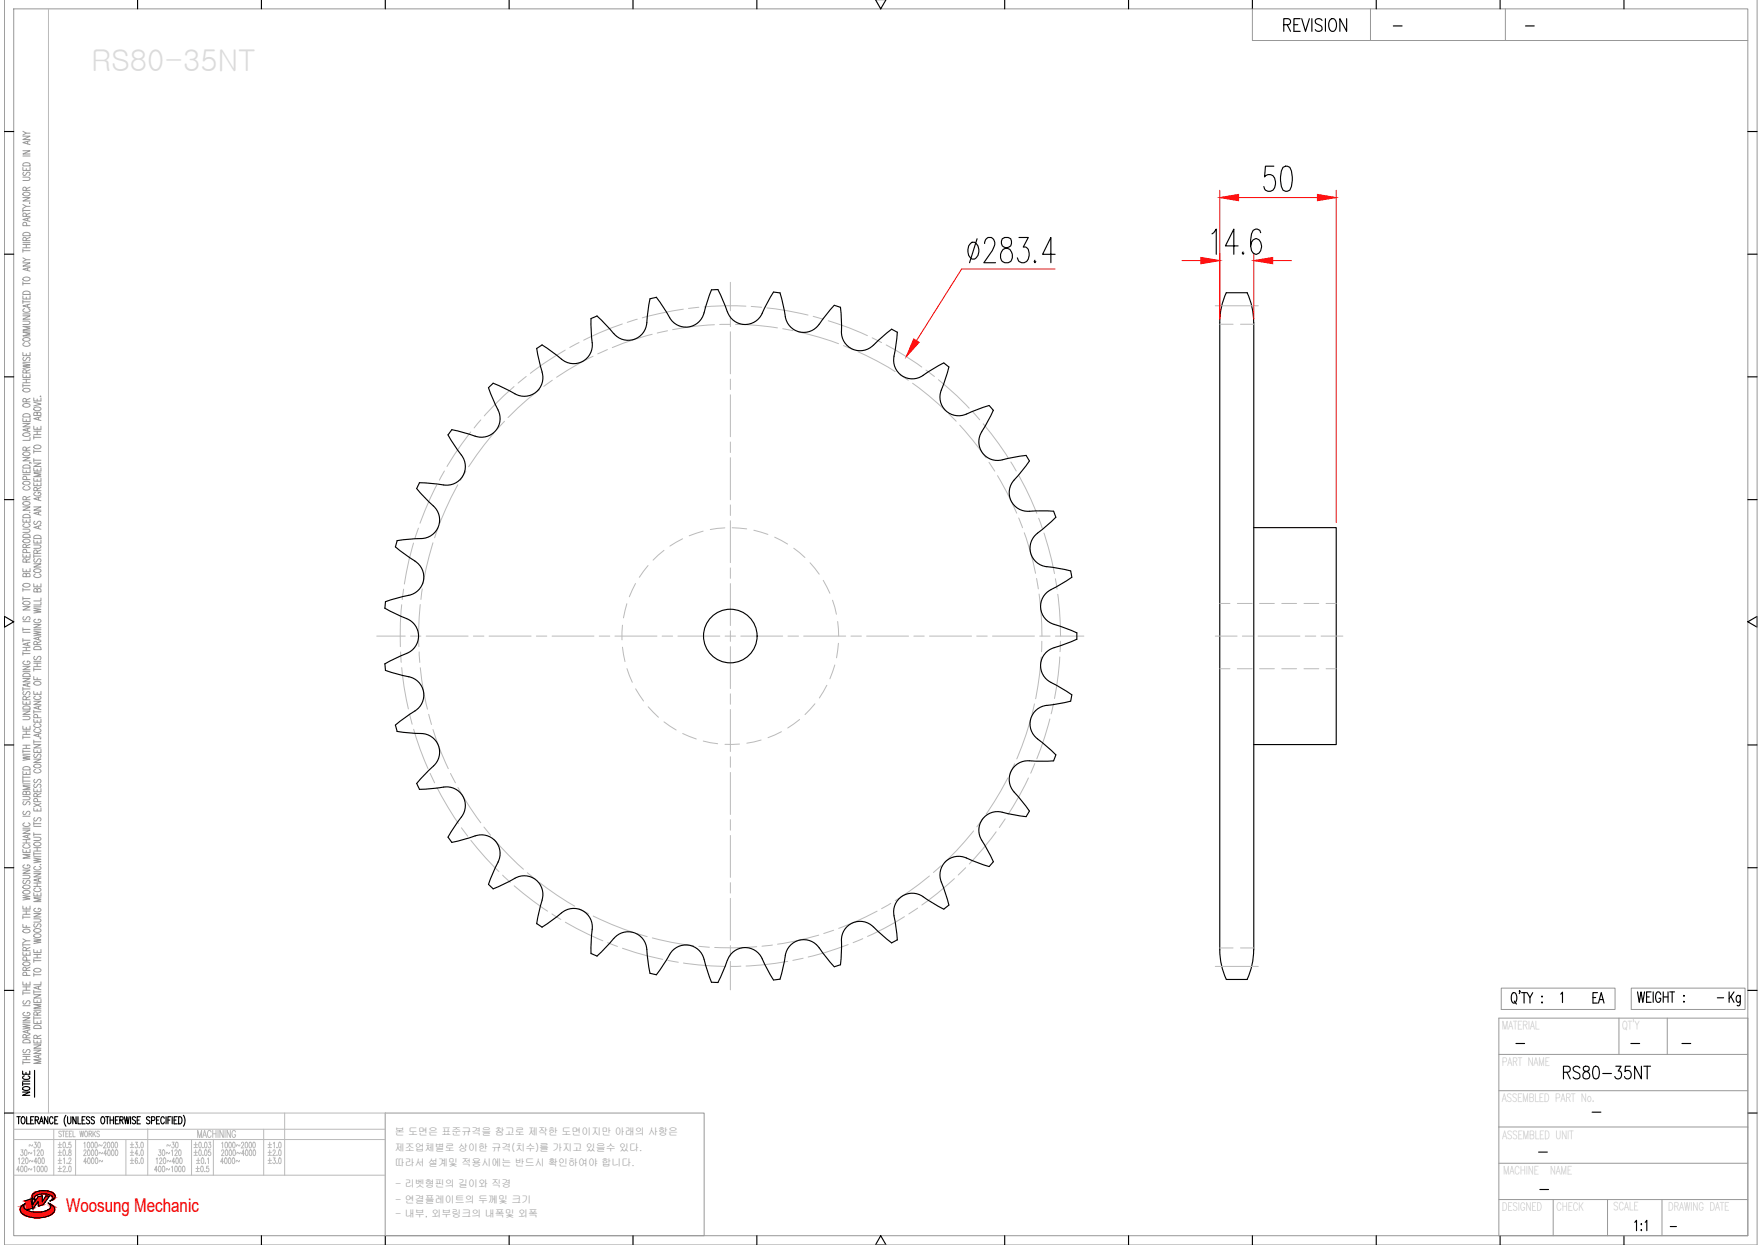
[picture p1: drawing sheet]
<svg xmlns="http://www.w3.org/2000/svg" width="297mm" height="210mm" viewBox="0 0 297 210" stroke-linecap="round" stroke-linejoin="round" font-family="sans-serif">
<defs><g id="words">
<text font-size="5.3" x="290.7" y="170.7">Kg</text>
<text font-size="4.9" x="267.8" y="170.4">EA</text>
<text font-size="3.2" fill="#f00" x="11.1" y="204.3">Woosung Mechanic</text>
<g font-size="2.6">
<text x="234.2" y="5.6">-</text>
<text x="256.5" y="5.6">-</text>
<text x="288.9" y="169.3">-</text>
<text x="254.7" y="177.1">-</text>
<text x="274.1" y="177.1">-</text>
<text x="282.9" y="177.1">-</text>
<text x="267.8" y="188.7">-</text>
<text x="258.6" y="195.4">-</text>
<text x="258.9" y="201.8">-</text>
<text x="280.8" y="208.1">-</text>
</g>
<g font-size="1.7" fill="#989898">
<text x="66.6" y="191.4">본 도면은 표준규격을 참고로 제작한 도면이지만 아래의 사항은</text>
<text x="66.6" y="194.1">제조업체별로 상이한 규격(치수)를 가지고 있을수 있다.</text>
<text x="66.6" y="196.6">따라서 설계및 적용시에는 반드시 확인하여야 합니다.</text>
<text x="66.7" y="200.2">- 리벳형핀의 길이와 직경</text>
<text x="66.7" y="202.8">- 연결플레이트의 두께및 크기</text>
<text x="66.7" y="205.2">- 내부, 외부링크의 내폭및 외폭</text>
</g>
</g></defs>
<!-- layer: 0 -->
<g fill="none" stroke="#989898" stroke-width=".17">
<path d="M.7 -.1v210h295.7v-210M2.3 1.5h292.5v206.8h-292.5zM211.3 1.5v5.3h83.5M231.2 1.5v5.3M253.9 1.5v5.3M3.9 33.3h1.2l-1.2 .6h1.2M3.9 29.9h.8l.4 .2-.2 .3h-1M3.9 28.2v.5h1.2v-.5M3.9 25.4h1.2l-1.2 .6h1.2M3.9 23h1.2l-1.2 .5h1.2M3.9 35.2v.6M3.9 35.5h1.2"/>
<path d="M3.9 34.5l.5 .3M3.9 26.3h1.2M3.9 22.1l.5 .4M3.9 39.3a.82 .82 0 0 1 1.2 .1v.3h-1.2zM3.9 32.5a.91 .91 0 0 1 1.2 .1 .64 .64 0 0 1-.6 .4 .64 .64 0 0 1-.6-.4zM3.9 27.6a.84 .84 0 0 1 1.2 .1v.3h-1.2zM4 29l-.1 .4 .1 .2 .3-.1a.52 .52 0 0 1 .7-.4l.1 .3-.2 .2M4.4 36.5v-.5h-.4l-.1 .5h1.2M4.4 32.1l-.1-.5h-.4v.5h1.2M4.4 28.4v.3M4.5 38.1l-.1-.5-.1-.1-.4 .1v.5h1.2M4.7 23.8v.4"/>
<path d="M4.7 36.8v.4M5 34.2v.1zM5.1 36.7l-1.2 .3 1.2 .3M5.1 34.8h-.7l-.5 .3M5.1 23.7l-1.2 .3 1.2 .4M5.1 22.5h-.7l-.5 .3M5.1 35.9l-.7 .3M5.1 31.6l-.7 .2M3.9 59.4v.6h1.2v-.6M3.9 54.1h.8l.4 .3-.2 .3h-1M3.9 53.2h1.2l-1.2 .6h1.2M3.9 49.9v.5h1.2v-.5"/>
<path d="M3.9 44.3h1.2l-1.2 .6h1.2M3.9 42v.5M3.9 47.5v.6M3.9 50.6v.6M3.9 52.9h1.2M3.9 50.9h1.2M3.9 47.8h1.2M3.9 43.5l.5 .3M3.9 42.3h1.2M3.9 41.8h1.2M3.9 41.2h1.2M3.9 40.9h1.2"/>
<path d="M3.9 57.1a.91 .91 0 0 1 1.2 0 .69 .69 0 0 1-1.2 .3zM3.9 49.2a.82 .82 0 0 1 1.2 .2v.2h-1.2zM3.9 46.9a.71 .71 0 0 1 1.2 .2 .7 .7 0 0 1-1.2-.1zM4.2 57.8a.32 .32 0 0 0-.3 .4 .32 .32 0 0 0 .4 .2h.3a.32 .32 0 0 0 .5-.2 .32 .32 0 0 0-.3-.4M4.2 52a.32 .32 0 0 0-.3 .5 .32 .32 0 0 0 .4 .2h.3a.32 .32 0 0 0 .5-.2 .32 .32 0 0 0-.3-.5M4.4 40.6v-.5h-.4l-.1 .5h1.2M4.4 41.2v.6M4.4 50.1v.3M4.4 59.6v.4M4.7 45.2v.4M4.7 51.4v.4M5.1 56h-1.2l1.2 .3-1.2 .3h1.2"/>
<path d="M5.1 55h-1.2l1.2 .3-1.2 .4h1.2M5.1 51.3l-1.2 .3 1.2 .3M5.1 45.1l-1.2 .3 1.2 .3M5.1 43.8h-.7l-.5 .3M5.1 40l-.7 .3M3.9 79.2v.5h1.2v-.5M3.9 77.1h1.2l-1.2 .6h1.2M3.9 73.2a.72 .72 0 0 1 1.2 .2 .87 .87 0 0 1-1.2 0zM3.9 71.4h1.2l-1.2 .6h1.2M3.9 70.5v.6h1.2v-.6M3.9 63.1v.5h1.2v-.5M3.9 61.3l1.2 .2-1.2 .2 1.2 .2-1.2 .2"/>
<path d="M3.9 64.7v.6M3.9 65h1.2M3.9 64.5h1.2M3.9 64h1.2M3.9 61.1h1.2M3.9 78.5a.84 .84 0 0 1 1.2 .1v.3h-1.2zM3.9 76.4a.71 .71 0 0 1 1.2 .2 .7 .7 0 0 1-1.2-.2zM3.9 69.9a.79 .79 0 0 1 1.2 .1v.3h-1.2zM3.9 68.2a.91 .91 0 0 1 1.2 .1 .69 .69 0 0 1-1.2 .2zM3.9 65.6a.74 .74 0 0 1 1.2 .2 .7 .7 0 0 1-1.2-.1zM4 60.2a.29 .29 0 0 0-.1 .5 .29 .29 0 0 0 .5-.1l.1-.2a.31 .31 0 0 1 .5-.1 .31 .31 0 0 1-.1 .5M4.4 75.9v-.5h-.5v.5h1.2"/>
<path d="M4.4 67.7v-.4l-.4-.1-.1 .5h1.2M4.4 62.9v-.5h-.5v.5h1.2M4.4 63.3v.3M4.4 64v.5M4.4 70.8v.3M4.4 79.4v.3M4.7 72.3v.4M5 78l.3 .1M5.1 73.8v.4h-1.2M5.1 72.2l-1.2 .3 1.2 .3M5.1 75.4l-.7 .2M5.1 67.2l-.7 .3"/>
<path d="M5.1 62.3l-.7 .3M5.7 78.9v.5h1.2v-.5M5.7 78.1h1.2l-1.2 .5h1.2M5.7 71.9v.5h1.2v-.5M5.7 67.8l1.2 .3-1.2 .3M5.7 67.1v.5h1.2v-.5M5.7 73.5v.5M5.7 75.8v.6M5.7 77.3v.6M5.7 77.6h1.2M5.7 76.1h1.2M5.7 73.7h1.2"/>
<path d="M5.7 73.3h1.2M5.7 72.7h1.2M5.8 75.2a.71 .71 0 0 1 1.1 .2 .73 .73 0 0 1-1.2-.1zM5.8 68.8a.91 .91 0 0 1 1.1 0 .69 .69 0 0 1-1.1 .3zM6.3 69.7l.2-.2h.3l.1 .2v.4h-1.2l.1-.6 .4 .1 .1 .5M6.3 67.3v.3M6.3 72.1v.3M6.3 72.7v.6M6.3 79.1v.3M6.5 70.4v.4M6.8 66.8h.1zM6.9 79.7h-1.2l1.2 .3-1.2 .4h1.2"/>
<path d="M6.9 70.3l-1.2 .3 1.2 .3M3.9 95.9v.5h1.2v-.5M3.9 93.4v.5h1.2v-.5M3.9 89.2h1l.2 .2-.2 .3-1 .1M3.9 87.5v.5h1.2v-.5M3.9 85.5h1.2l-1.2 .5h1.2M3.9 99.2v.5M3.9 99.4h1.2M3.9 80h1.2M3.9 98.5a.91 .91 0 0 1 1.2 .1 .64 .64 0 0 1-.6 .4 .64 .64 0 0 1-.6-.4zM3.9 91.1a.71 .71 0 0 1 1.2 .2 .73 .73 0 0 1-1.2-.2zM3.9 90.2a.79 .79 0 0 1 1.2 .1v.3h-1.2z"/>
<path d="M3.9 86.9a.82 .82 0 0 1 1.2 .1v.3h-1.2zM3.9 84.7a.91 .91 0 0 1 1.2 .1 .64 .64 0 0 1-.6 .4 .64 .64 0 0 1-.6-.4zM3.9 81.3a.91 .91 0 0 1 1.2 .1 .64 .64 0 0 1-.6 .4 .64 .64 0 0 1-.6-.4zM4.2 88.3a.32 .32 0 0 0-.3 .4 .32 .32 0 0 0 .4 .2h.3a.32 .32 0 0 0 .5-.2 .32 .32 0 0 0-.3-.4M4.2 82a.32 .32 0 0 0-.3 .4 .32 .32 0 0 0 .4 .2h.3a.32 .32 0 0 0 .5-.2 .32 .32 0 0 0-.3-.4M4.4 96.9l.3-.2h.3l.1 .2v.3h-1.2l.1-.5h.4v.5M4.4 94.8v-.5l-.4-.1-.1 .6h1.2M4.4 92.3l-.1-.5-.4 .1v.4h1.2M4.4 84.3v-.5l-.4-.1-.1 .6h1.2M4.4 87.7v.3M4.4 93.6v.3M4.4 96.1v.3"/>
<path d="M4.5 93.2l-.1-.5h-.5v.5h1.2M4.5 80.8l-.1-.4-.1-.1-.4 .1v.4h1.2M5 86.4h.1M5.1 94.2l-.7 .3M5.1 91.8l-.7 .2M5.1 83.7l-.7 .3M5.7 98.4v.5h1.2v-.5M5.7 95.1h1.2l-1.2 .5h1.2M5.7 91.9h.9l.3 .2-.2 .3h-1M5.7 91v.6h1.2v-.6M5.7 85.5h1.2l-1.2 .5h1.2M5.7 81.4v.5h1.2v-.5"/>
<path d="M5.7 80.6v.5h1.2v-.5M5.7 93.5v.6M5.7 93.8h1.2M5.8 96a.91 .91 0 0 1 1.1 .1 .64 .64 0 0 1-.6 .4 .64 .64 0 0 1-.6-.4zM5.8 90.4a.79 .79 0 0 1 1.1 .1v.3h-1.2zM5.9 94.2a.29 .29 0 0 0-.2 .5 .29 .29 0 0 0 .5-.1l.1-.2a.31 .31 0 0 1 .5-.1 .31 .31 0 0 1-.1 .5M5.9 87.9l-.2 .2 .2 .3 .3-.1 .1-.3a.3 .3 0 0 1 .5-.1 .3 .3 0 0 1-.1 .5M6 96.8a.32 .32 0 0 0-.3 .4 .32 .32 0 0 0 .5 .2h.2a.32 .32 0 0 0 .5-.2 .32 .32 0 0 0-.3-.4M6 83a.32 .32 0 0 0-.3 .4 .32 .32 0 0 0 .5 .2h.2a.34 .34 0 0 0 .5-.3 .34 .34 0 0 0-.5-.3v.2M6.3 99.4l.2-.2 .3 .1 .1 .1v.4h-1.2l.1-.5h.4l.1 .5M6.3 93.3l-.1-.5h-.4l-.1 .5h1.2M6.3 82.7l-.1-.5h-.4l-.1 .5h1.2"/>
<path d="M6.3 80.8v.3M6.3 81.6v.3M6.3 91.2v.4M6.3 98.6v.3M6.5 83.9v.4M6.5 86.4v.4M6.5 88.7v.4M6.9 88.6l-1.2 .3 1.2 .3M6.9 86.2l-1.2 .3 1.2 .4M6.9 83.8l-1.2 .3 1.2 .3M6.9 92.7l-.6 .3M6.9 82.2l-.6 .3"/>
<path d="M3.9 119.9h1.2l-1.2 .6h1.2M3.9 118.2v.5h1.2v-.5M3.9 114.4h1.2l-1.2 .5h1.2M3.9 112.3h1.2l-1.2 .6h1.2M3.9 102.3h1.2l-1.2 .5h1.2M3.9 100.6v.6M3.9 105.8v.6M3.9 107.6v.6M3.9 109.9v.6M3.9 115.9v.5M3.9 116.2h1.2M3.9 113.2h1.2"/>
<path d="M3.9 110.2h1.2M3.9 109.7h1.2M3.9 109.1h1.2M3.9 107.9h1.2M3.9 106.6h1.2M3.9 106.1h1.2M3.9 104.8h1.2M3.9 100.9h1.2M3.9 119.2a.84 .84 0 0 1 1.2 .1v.3h-1.2zM3.9 113.7a.82 .82 0 0 1 1.2 .1v.3h-1.2zM3.9 101.5a.91 .91 0 0 1 1.2 .1 .69 .69 0 0 1-1.2 .2zM4 116.6a.29 .29 0 0 0-.1 .5 .29 .29 0 0 0 .5-.1l.1-.2a.31 .31 0 0 1 .5-.1 .31 .31 0 0 1-.1 .5"/>
<path d="M4 104a.29 .29 0 0 0-.1 .4 .29 .29 0 0 0 .5 0l.1-.3a.31 .31 0 0 1 .5-.1 .31 .31 0 0 1-.1 .5M4.2 111.5a.32 .32 0 0 0-.3 .4 .32 .32 0 0 0 .4 .2h.3a.34 .34 0 0 0 .5-.3 .34 .34 0 0 0-.5-.3v.2M4.4 118v-.5l-.4-.1-.1 .6h1.2M4.4 109.1v.6M4.4 118.4v.3M4.7 108.4v.4M4.7 115.3v.4M5.1 115.2l-1.2 .3 1.2 .3M5.1 108.3l-1.2 .3 1.2 .3M5.1 117.4l-.7 .3M5.7 118.2h1.2l-1.2 .6h1.2M5.7 116.6v.5h1.2v-.5"/>
<path d="M5.7 114.1v.5h1.2M5.7 106.4l1.2 .2-1.2 .2 1.2 .2-1.2 .2M5.7 105.3h1.2l-1.2 .5h1.2M5.7 102.5l1.2 .3-1.2 .1 1.2 .3-1.2 .1M5.7 112.6v.5M5.7 119.7v.6M5.7 112.9h1.2M5.7 112.4h1.2M5.7 111.8h1.2M5.7 111.5h1.2M5.7 106.2h1.2M5.7 102.3h1.2"/>
<path d="M5.8 115a.71 .71 0 0 1 1.1 .3 .7 .7 0 0 1-1.2-.2zM5.8 109.1a.84 .84 0 0 1 1.1 .2v.2h-1.2zM5.9 110.7a.29 .29 0 0 0-.2 .4 .29 .29 0 0 0 .5 0l.1-.3a.31 .31 0 0 1 .5-.1 .31 .31 0 0 1-.1 .5M6 117.4a.32 .32 0 0 0-.3 .4 .32 .32 0 0 0 .5 .2h.2a.32 .32 0 0 0 .5-.2 .32 .32 0 0 0-.3-.4M6 104.4a.32 .32 0 0 0-.3 .4 .32 .32 0 0 0 .5 .2h.2a.33 .33 0 0 0 .5-.3 .33 .33 0 0 0-.5-.3v.2M6.3 108.7l-.1-.5h-.4l-.1 .5h1.2M6.3 111.8v.6M6.3 114.3v.3M6.3 116.7v.4M6.5 107.5v.4M6.5 119.1v.4M6.9 119l-1.2 .3 1.2 .3"/>
<path d="M6.9 107.3l-1.2 .3 1.2 .4M6.9 101.5v.5h-1.2M6.9 100.8v.5h-1.2M6.9 108.1l-.6 .3M3.9 139.9h1.2l-1.2 .6h1.2M3.9 134.3h.8l.4 .2-.2 .3h-1M3.9 130v.6h1.2v-.6M3.9 127.4l1.2 .2-1.2 .2 1.2 .2-1.2 .2M3.9 122.4v.6h1.2v-.6M3.9 120.8h.8l.4 .2-.2 .3h-1M3.9 124v.6M3.9 126.4v.6"/>
<path d="M3.9 130.8v.5M3.9 131.4v.6M3.9 139.6h1.2M3.9 137.6h1.2M3.9 132.2h1.2M3.9 131.7h1.2M3.9 131h1.2M3.9 127.2h1.2M3.9 126.7h1.2M3.9 126.2h1.2M3.9 125.6h1.2M3.9 124.3h1.2"/>
<path d="M3.9 123.8h1.2M3.9 123.3h1.2M3.9 129.4a.82 .82 0 0 1 1.2 .1v.3h-1.2zM4 136.8a.29 .29 0 0 0-.1 .4 .29 .29 0 0 0 .5 0l.1-.3a.31 .31 0 0 1 .5-.1 .31 .31 0 0 1-.1 .5M4 135.1l-.1 .2 .1 .4 .3-.1 .2-.3a.3 .3 0 0 1 .5-.1 .3 .3 0 0 1-.1 .5M4.2 138.7a.32 .32 0 0 0-.3 .4 .32 .32 0 0 0 .4 .3h.3a.32 .32 0 0 0 .5-.3 .32 .32 0 0 0-.3-.4M4.4 133.6l.3-.2h.3l.1 .2v.4h-1.2l.1-.6 .4 .1v.5M4.4 122.6v.4M4.4 123.3v.5M4.4 125.6v.6M4.4 130.2v.4M5.1 132.5h-1.2l1.2 .3-1.2 .3h1.2"/>
<path d="M5.7 136.2v.5h1.2v-.5M5.7 133v.5h1.2v-.5M5.7 128h1.2l-1.2 .6h1.2M5.7 126.3v.6h1.2v-.6M5.7 125.5h1.2l-1.2 .6h1.2M5.7 121.3v.5h1.2v-.5M5.7 124.8v.5M5.7 138.6v.5M5.7 139.3h1.2M5.7 138.9h1.2M5.7 135.5l1.2 .5M5.7 125.1h1.2"/>
<path d="M5.7 120h1.2M5.8 129a.91 .91 0 0 1 1.1 .1 .69 .69 0 0 1-1.1 .2zM5.9 137.9a.29 .29 0 0 0-.2 .4 .29 .29 0 0 0 .5 0l.1-.3a.31 .31 0 0 1 .5-.1 .31 .31 0 0 1-.1 .5M5.9 132.2l-.2 .4a.26 .26 0 0 0 .2 .2 .26 .26 0 0 0 .3-.2l.1-.2a.31 .31 0 0 1 .5-.1 .31 .31 0 0 1-.1 .5M5.9 131.4a.29 .29 0 0 0-.2 .5 .29 .29 0 0 0 .5-.1l.1-.2a.31 .31 0 0 1 .5-.1 .31 .31 0 0 1-.1 .5M5.9 127.1a.29 .29 0 0 0-.2 .5 .29 .29 0 0 0 .5-.1l.1-.2a.31 .31 0 0 1 .5-.1 .31 .31 0 0 1-.1 .5M6 129.7a.32 .32 0 0 0-.3 .4 .32 .32 0 0 0 .5 .2h.2a.32 .32 0 0 0 .5-.2 .32 .32 0 0 0-.3-.4M6 122.9a.32 .32 0 0 0-.3 .4 .32 .32 0 0 0 .5 .2h.2a.32 .32 0 0 0 .5-.2 .32 .32 0 0 0-.3-.4M6 122a.32 .32 0 0 0-.3 .5 .32 .32 0 0 0 .5 .2h.2a.32 .32 0 0 0 .5-.2 .32 .32 0 0 0-.3-.5M6.3 134.3l-.1-.4-.4-.1-.1 .5h1.2M6.3 121.4v.4M6.3 126.5v.4"/>
<path d="M6.3 133.2v.3M6.3 136.4v.3M6.3 135.2v-.5l-.2-.1-.3 .1-.1 .5h1.2M6.3 121v-.5h-.5l-.1 .5h1.2M6.5 123.8v.4M6.8 124.5h.1zM6.9 123.6l-1.2 .4 1.2 .3M6.9 135.5l-1.2 .5M6.9 133.8l-.6 .2M3.9 155.8v.6h1.2M3.9 152.8v.5h1.2v-.5M3.9 151l1.2 .1-1.2 .2 1.2 .2-1.2 .2"/>
<path d="M3.9 149.5a.72 .72 0 0 1 1.2 .1 .87 .87 0 0 1-1.2 0zM3.9 147.6h.8l.4 .2-.2 .3h-1M3.9 146.7h1.2l-1.2 .5h1.2M3.9 143.2v.5h1.2v-.5M3.9 154.4v.5M3.9 159v.6M3.9 159.3h1.2M3.9 158.3l.5 .3M3.9 154.6h1.2M3.9 154.1h1.2M3.9 153.6h1.2M3.9 142.1h1.2"/>
<path d="M3.9 141.6h1.2M3.9 156.8a.91 .91 0 0 1 1.2 .1 .64 .64 0 0 1-.6 .4 .64 .64 0 0 1-.6-.4zM3.9 150.3a.91 .91 0 0 1 1.2 0 .64 .64 0 0 1-.6 .5 .64 .64 0 0 1-.6-.5zM4 148.4a.29 .29 0 0 0-.1 .5 .29 .29 0 0 0 .5-.1l.1-.2a.31 .31 0 0 1 .5-.1 .31 .31 0 0 1-.1 .5M4.2 145.8a.32 .32 0 0 0-.3 .4 .32 .32 0 0 0 .4 .2h.3a.33 .33 0 0 0 .5-.3 .33 .33 0 0 0-.5-.3v.2M4.2 142.4a.32 .32 0 0 0-.3 .4 .32 .32 0 0 0 .4 .2h.3a.32 .32 0 0 0 .5-.2 .32 .32 0 0 0-.3-.4M4.4 141.6v.5M4.4 143.4v.3M4.4 152.9v.4M4.4 153.6v.5M4.4 156v.4M4.7 140.8v.4"/>
<path d="M5.1 158.6h-.7l-.5 .3M5.1 144.1h-1.2l1.2 .3-1.2 .3h1.2M5.1 140.7l-1.2 .3 1.2 .4M5.1 159.7l-.7 .3M5.7 158.3l1.2 .2-1.2 .2 1.2 .2-1.2 .2M5.7 154.9h.9l.3 .2-.2 .3-1 .1M5.7 154h1.2l-1.2 .6h1.2M5.7 150.5v.6h1.2v-.6M5.7 147.3h1.2l-1.2 .5h1.2M5.7 144.7l1.2 .2-1.2 .2 1.2 .2-1.2 .2M5.7 141.2h.9l.3 .2-.2 .3h-1M5.7 140.4v.5"/>
<path d="M5.7 143.7v.5M5.7 149.5h1.2M5.7 148.9h1.2M5.7 147h1.2M5.7 144.4h1.2M5.7 143.9h1.2M5.7 143.5h1.2M5.7 142.9h1.2M5.7 140.7h1.2M5.8 157.6a.71 .71 0 0 1 1.1 .2 .7 .7 0 0 1-1.2-.1zM5.8 156.7a.71 .71 0 0 1 1.1 .2 .7 .7 0 0 1-1.2-.1zM5.8 142.1a.71 .71 0 0 1 1.1 .3 .7 .7 0 0 1-1.2-.2z"/>
<path d="M5.9 155.8l-.2 .1 .2 .4 .3-.1 .1-.3a.3 .3 0 0 1 .5-.1 .3 .3 0 0 1-.1 .5M6 153.1a.32 .32 0 0 0-.3 .4 .32 .32 0 0 0 .5 .2h.2a.34 .34 0 0 0 .5-.3 .34 .34 0 0 0-.5-.3v.2M6 149.7a.32 .32 0 0 0-.3 .4 .32 .32 0 0 0 .5 .2h.2a.32 .32 0 0 0 .5-.2 .32 .32 0 0 0-.3-.4M6 146.1a.32 .32 0 0 0-.3 .4 .32 .32 0 0 0 .5 .2h.2a.32 .32 0 0 0 .5-.2 .32 .32 0 0 0-.3-.4M6.3 142.9v.6M6.3 148.9v.6M6.3 150.7v.4M6.5 148.2v.4M6.8 145.8h.1zM6.9 151.4h-1.2l1.2 .3-1.2 .3h1.2M6.9 148.1l-1.2 .3 1.2 .3M3.9 172.7l1.2 .2-1.2 .2 1.2 .2-1.2 .2"/>
<path d="M3.9 171.6h1.2l-1.2 .5h1.2M3.9 165.5v.6h1.2v-.6M3.9 160.5v.6h1.2v-.6M3.9 179.1h1.2M3.9 167.1v.6M3.9 178.9v.5M3.9 178.7h1.2M3.9 178.1h1.2M3.9 177.8h1.2M3.9 172.4h1.2M3.9 169.6h1.2M3.9 167.4h1.2"/>
<path d="M3.9 167h1.2M3.9 166.4h1.2M3.9 175.4a.82 .82 0 0 1 1.2 .1v.3h-1.2zM3.9 162.3a.71 .71 0 0 1 1.2 .3 .7 .7 0 0 1-1.2-.2zM4 176.9l-.1 .2 .1 .4 .3-.1 .2-.3a.3 .3 0 0 1 .5-.1 .3 .3 0 0 1-.1 .5M4 168.7a.29 .29 0 0 0-.1 .5 .29 .29 0 0 0 .5-.1l.1-.2a.31 .31 0 0 1 .5-.1 .31 .31 0 0 1-.1 .5M4.2 170.7a.32 .32 0 0 0-.3 .4 .32 .32 0 0 0 .4 .2h.3a.33 .33 0 0 0 .5-.3 .33 .33 0 0 0-.5-.3v.2M4.4 175v-.5l-.4-.1-.1 .6h1.2M4.4 163.6v-.5h-.4l-.1 .5h1.2M4.4 160.3v-.5h-.4l-.1 .5h1.2M4.4 160.7v.4M4.4 165.7v.4"/>
<path d="M4.4 166.4v.6M4.4 178.1v.6M4.5 164.5l-.1-.5h-.5v.5h1.2M4.5 161.9l-.1-.5-.1-.1-.4 .1v.5h1.2M4.7 173.7v.4M5.1 173.6l-1.2 .3 1.2 .4M5.1 174.4l-.7 .3M5.1 163.1l-.7 .2M5.7 177.1h1.2l-1.2 .5h1.2M5.7 176.2h1.2l-1.2 .5h1.2M5.7 175.3v.5h1.2v-.5M5.7 172v.6h1.2v-.6"/>
<path d="M5.7 168.5v.5h1.2v-.5M5.7 167.7h1.2l-1.2 .6h1.2M5.7 160.1v.5h1.2v-.5M5.7 171.6h1.2M5.7 161.7v.6M5.7 164.1v.5M5.7 166.9v.6M5.7 171.4v.5M5.7 170.3h1.2M5.7 167.2h1.2M5.7 164.3h1.2M5.7 162h1.2"/>
<path d="M5.7 161.5h1.2M5.7 160.9h1.2M5.8 173a.82 .82 0 0 1 1.1 .1v.3h-1.2zM5.8 163.4a.71 .71 0 0 1 1.1 .3 .87 .87 0 0 1-1.2 0zM6.3 175.1l-.1-.5h-.4l-.1 .5h1.2M6.3 171.1l-.1-.4-.4-.1-.1 .5h1.2M6.3 160.3v.3M6.3 160.9v.6M6.3 168.7v.3M6.3 172.2v.4M6.3 175.5v.3M6.5 166.3v.4"/>
<path d="M6.5 177.9v.4M6.9 178.7h-1.2l1.2 .3-1.2 .3h1.2M6.9 177.8l-1.2 .3 1.2 .3M6.9 169.3h-1.2l1.2 .4-1.2 .3h1.2M6.9 166.2l-1.2 .3 1.2 .4M6.9 165.5v.5h-1.2M6.9 174.5l-.6 .3M6.9 170.6l-.6 .3M252.8 177.8h42M252.8 171.7h42v36.6h-42zM253.2 166.6h19.2v3.6h-19.2zM273.1 171.7v6.1"/>
<path d="M275.2 166.6h19.2v3.6h-19.2zM281.2 171.7v6.1M65 187.7h53.8v20.6h-53.8zM252.8 196.1h42M252.8 183.9h42M252.8 190h42M252.8 202.2h42M262 202.2v6.1M271.2 202.2v6.1M280.3 202.2v6.1"/>
</g>
<g fill="none" stroke="#000" stroke-width=".19">
<path d="M23.2 -.1v1.6M44.1 -.1v1.6M65 -.1v1.6M85.9 -.1v1.6M106.8 -.1v1.6M127.7 -.1v1.6M147.7 -.1l.9 1.6 .9-1.6M169.5 -.1v1.6M190.4 -.1v1.6M211.3 -.1v1.6M232.1 -.1v1.6M253 -.1v1.6"/>
<path d="M273.9 -.1v1.6M216.5 4.2h.8a.52 .52 0 0 0 .4-.5 .52 .52 0 0 0-.4-.6h-.8v2.2M217.1 4.2l.6 1.1M218.3 4.2h.6M219.3 3.1h-1v2.2h1M219.6 3.1l.6 2.2 .7-2.2M221.3 3.1v2.2M223 3.4a.58 .58 0 0 0-.7-.3 .58 .58 0 0 0-.4 .8l.8 .4a.53 .53 0 0 1 .3 .5 .53 .53 0 0 1-.4 .5h-.3l-.4-.3M223.6 3.1v2.2M224.5 3.3l.1-.2a.93 .93 0 0 1 .8 1.4l-.1 .3a.57 .57 0 0 1-.5 .5 .57 .57 0 0 1-.6-.5 1.47 1.47 0 0 1 .3-1.5zM227.1 3.1v2.2l-1.1-2.2v2.2M.7 22.2h1.6"/>
<path d="M294.8 22.2h1.6M.7 42.9h1.6M99.7 53.7l.1 3.5a3.2 3.2 0 0 1-1.5 3.7 3.2 3.2 0 0 1-4-.7l-2.9-2.1-.9 .7 1 3.9M99.7 53.7l1-.4 2.8 2.9M109.1 54.4a3.1 3.1 0 0 1-2.2 2.8 3.1 3.1 0 0 1-3.4-1M110.7 50.1l-1 .3-.6 4M120 48.8l-1.1 3.4a3.2 3.2 0 0 1-2.8 2.9 3.2 3.2 0 0 1-3.4-2.1l-2-2.9M121.1 48.8l1.6 3.8M121.1 48.8l-1.1 .1M122.7 52.6a3.1 3.1 0 0 0 2.8 2.1 3.1 3.1 0 0 0 3.1-1.9M130.5 49.2l-2 3.6M130.5 49.2l1.1 .2 .9 4"/>
<path d="M132.5 53.4a3.1 3.1 0 0 0 2.4 2.6 3.1 3.1 0 0 0 3.3-1.3M141.8 51.8l-1.1-.3-2.5 3.2M141.8 51.8l.1 3.5a3.2 3.2 0 0 0 1.7 3.4 3.2 3.2 0 0 0 3.7-.5M147.3 58.2l3.1-2.7 1 .5-.5 3.5a3.2 3.2 0 0 0 1.2 3.8 3.2 3.2 0 0 0 4.1-.3l3-1.8 .9 .7M294.8 42.9h1.6M.7 63.5h1.6M77.8 76.7a3.2 3.2 0 0 1 .1 3.8 3.2 3.2 0 0 1-3.7 1.2l-3.5-.3M83.2 64.6l-.8 .8 1.3 3.2a3.2 3.2 0 0 1-.1 4 3.2 3.2 0 0 1-4 .8l-3.4-1-.6 .9 2.2 3.4M91.4 62.7a3.2 3.2 0 0 1-1.3 3.6 3.2 3.2 0 0 1-3.8-.2l-3.1-1.5M160.1 61.9l-1.1 3.3a3.2 3.2 0 0 0 .3 3.8 3.2 3.2 0 0 0 3.7 .8M166.8 68.4l-3.8 1.4M166.8 68.4l.8 .8"/>
<path d="M167.6 69.2l-1.7 3.1a3.2 3.2 0 0 0-.4 3.8 3.2 3.2 0 0 0 3.5 1.4M169.1 77.5l4-.7 .5 .9-2.1 2.8a3.2 3.2 0 0 0-1 3.9 3.2 3.2 0 0 0 3.7 1.8h3.5l.3 .8 .1 .2-2.6 2.3a3.2 3.2 0 0 0-1.6 3.7 3.2 3.2 0 0 0 3.2 2.4l3.5 .7 .1 .5 .1 .5-3 1.8a3.2 3.2 0 0 0-2.3 3.4 3.2 3.2 0 0 0 2.9 2.9l3.2 1.3v.5v.6l-3.2 1.2a3.2 3.2 0 0 0-2.9 2.9 3.2 3.2 0 0 0 2.3 3.4l3 1.8-.1 .6-.1 .5-3.5 .7a3.2 3.2 0 0 0-3.2 2.3 3.2 3.2 0 0 0 1.6 3.7l2.6 2.4-.1 .2-.3 .8h-3.5a3.2 3.2 0 0 0-3.7 1.7 3.2 3.2 0 0 0 1 4l2.1 2.8-.5 .9-3.5-.6a3.2 3.2 0 0 0-3.9 1 3.2 3.2 0 0 0 .2 4.1l1.7 3.1M294.8 63.5h1.6M.7 84.2h1.6M66.7 92.2l3.3 2.4M67 91.2l-.3 1M70 94.6a3.2 3.2 0 0 1 1.4 3.5 3.2 3.2 0 0 1-3 2.4l-3.4 .9-.1 1.1M70.3 82.4l2.4 2.5a3.2 3.2 0 0 1 1.3 3.9 3.2 3.2 0 0 1-3.5 2l-3.5 .4M70.8 81.4l-.5 1M211.5 89h13.9v36.5h-13.9M294.8 84.2h1.6M.7 103.9l1.6 .9-1.6 .9z"/>
<path d="M64.9 102.5l3.1 1.6a3.2 3.2 0 0 1 2.6 2.8 3.2 3.2 0 0 1-2 3.3M64.9 111.9l.1 1.1 3.4 1a3.2 3.2 0 0 1 3 2.6 3.2 3.2 0 0 1-1.9 3.6l-2.8 2.1M68.6 110.2l-3.7 1.7M294.8 104.8l1.6-.9v1.8zM.7 125.6h1.6M66.7 122.3l.3 1M67 123.3l3.5 .4a3.2 3.2 0 0 1 3.5 2 3.2 3.2 0 0 1-1.3 3.9l-2.4 2.5M70.3 132.1l.5 1M70.7 133.1l3.5-.3a3.2 3.2 0 0 1 3.8 1.4 3.2 3.2 0 0 1-.5 4l-1.9 3 .6 .8 3.4-.9a3.2 3.2 0 0 1 4 .7 3.2 3.2 0 0 1 .1 4.1l-1.3 3.2 .8 .8M294.8 125.6h1.6M.7 146.3h1.6M83.2 149.9l3.1-1.5a3.2 3.2 0 0 1 3.8-.2 3.2 3.2 0 0 1 1.3 3.5"/>
<path d="M91.5 151.7l-1 4 .9 .6 2.9-2a3.2 3.2 0 0 1 4-.8 3.2 3.2 0 0 1 1.5 3.8l-.1 3.5M103.5 158.2l-2.8 3-1-.4M103.5 158.2a3.1 3.1 0 0 1 3.4-1 3.1 3.1 0 0 1 2.2 2.9M138.2 159.8a3.1 3.1 0 0 0-3.3-1.3 3.1 3.1 0 0 0-2.4 2.6M141.9 158.6l-.1 4.1-.6 .1-.5 .2-2.5-3.2M147.3 156.3a3.1 3.1 0 0 0-3.5-.7 3.1 3.1 0 0 0-1.9 3M147.3 156.3l3.1 2.7 1-.6M150.8 154.4l.6 4.1M158.8 148.7l1.3 3.9M160.1 152.6l-.9 .7-3-1.8a3.2 3.2 0 0 0-3.8-.5 3.2 3.2 0 0 0-1.6 3.4M163 144.7l3.8 1.4M163 144.7a3.1 3.1 0 0 0-3.5 .5 3.1 3.1 0 0 0-.7 3.5"/>
<path d="M167.6 145.3l-.8 .8M294.8 146.3h1.6M.7 167h1.6M109.1 160l.5 4.1M109.7 164.1l1 .2M110.7 164.4l2-3a3.2 3.2 0 0 1 3.4-2.1 3.2 3.2 0 0 1 2.8 3l1.1 3.3M120 165.6h1.1M122.7 161.9l-1.6 3.8M128.5 161.6l2 3.6M128.6 161.6a3.1 3.1 0 0 0-3.1-1.8 3.1 3.1 0 0 0-2.8 2.1M132.5 161.1l-.9 4-1.1 .1M205.7 160.1l.1-106.5 .3-2.2 .7-2 3.6-.1 .5 1.4 .4 1.4 .2 2.2v105.8"/>
<path d="M205.7 160.1l.3 2.2 .3 1.4 .5 1.4h3.6l.5-1.4 .4-1.4 .2-2.2M255.2 167.4h.1a.77 .77 0 0 1 .5 1v.3a.41 .41 0 0 1-.4 .4 .41 .41 0 0 1-.4-.4l-.1-.7zM255.4 168.8l.4 .5M256.4 167.1l-.1 .1v-.1v-.1l.1 .1-.1 .4M256.7 167.4h.8M257.1 167.4v1.7M257.6 167.4l.5 .8v.9M258.5 167.4l-.4 .8M260.1 168v.1zM260.1 168.9v.2zM263.3 167.6l.3-.3v1.7M267.2 179.9a.45 .45 0 0 0 .1 .7 .76 .76 0 0 1 .7 .4 .76 .76 0 0 1 0 .8 .64 .64 0 0 1-1-.2 .64 .64 0 0 1 .5-.9l.3-.1a.45 .45 0 0 0 .2-.7l-.3-.1z"/>
<path d="M268.9 179.9l.4-.1a1.05 1.05 0 0 1 .5 1.2l-.3 .8-.4 .1a1.05 1.05 0 0 1-.5-1.2zM272.5 179.8h.9l-.4 .8a.64 .64 0 0 1 .5 .9 .64 .64 0 0 1-1.1 0M275 179.8h-.8l-.1 .9a.69 .69 0 0 1 1.1 .3 .69 .69 0 0 1-.8 .9l-.2-.1-.2-.3M276.2 167.2l.3 1.8 .3-1.8 .3 1.8 .3-1.8M276.9 179.8v2.1l-1.2-2.1v2.1M277.3 179.8h1.1M277.7 168.1h.5M277.8 179.8v2.1M278.5 167.2h-.8v1.8h.8M278.9 167.2v1.8M280.1 167.7a.4 .4 0 0 0-.4-.5 .4 .4 0 0 0-.4 .5v.9a.4 .4 0 0 0 .2 .3 .4 .4 0 0 0 .5 0l.1-.6h-.3M280.6 168.1h.8"/>
<path d="M280.6 167.2v1.8M281.4 167.2v1.8M281.7 167.2h.8M282.1 167.2v1.8M284 167.8v.2zM284 168.8v.2zM.7 187.7h1.6M2.8 188.3h.6M3.1 188.3v1.2M3.7 188.3h.1a.64 .64 0 0 1 .4 .6 .64 .64 0 0 1-.4 .6 .85 .85 0 0 1-.1-1.2zM3.8 184.1h1.2l-1.2 .6h1.2M3.8 180.6v.5h1.2v-.5"/>
<path d="M3.8 182.7h1.2M3.8 182.5v.5M3.8 182.3h1.2M3.9 183.4a.71 .71 0 0 1 1.1 .2 .7 .7 0 0 1-1.2-.2zM4.1 181.4a.32 .32 0 0 0-.3 .4 .32 .32 0 0 0 .5 .2l.7-.2v-.2l-.3-.2M4.4 180.8v.3M4.5 188.3v1.2h.5M5.2 188.8h.3M5.7 188.3h-.5v1.2h.5M5.8 180.5v4.5M5.9 188.8h.5l.1-.4-.6-.1v1.2M6.2 188.8l.3 .7"/>
<path d="M6.7 189.5l.3-1.2 .3 1.2M6.8 189.1h.4M8.1 188.3v1.2l-.6-1.2v1.2M8.9 188.5l-.2-.2a.64 .64 0 0 0-.4 .6 .64 .64 0 0 0 .4 .6l.2-.3M9.2 188.8h.4M9.7 188.3h-.5v1.2h.5M11.1 188a1.56 1.56 0 0 0 0 1.9M11.4 188.3v.8l.2 .4 .3-.2 .1-1M12.8 188.3v1.2l-.5-1.2v1.2M13.2 188.3v1.2h.4M13.9 188.8h.3M14.4 188.3h-.5v1.2h.5"/>
<path d="M15.1 188.4l-.2-.1-.3 .1 .1 .3 .4 .3v.3l-.2 .2-.3-.2M15.9 188.4l-.2-.1h-.3v.4l.4 .2 .1 .4-.2 .2-.3-.2M17.2 188.3h.1a.64 .64 0 0 1 .4 .6 .64 .64 0 0 1-.4 .6 .85 .85 0 0 1-.1-1.2zM17.8 188.3h.6M18.1 188.3v1.2M18.6 188.8h.5M18.6 188.3v1.2M19.1 188.3v1.2M19.5 188.8h.3M20 188.3h-.5v1.2h.5M20.2 188.8h.5l.1-.4-.6-.1v1.2M20.5 188.8l.3 .7"/>
<path d="M21 188.3l.2 1.2 .2-1.2 .2 1.2 .2-1.2M22 188.3v1.2M22.9 188.4l-.2-.1h-.3l-.1 .4 .5 .2 .1 .4-.2 .2-.4-.2M23.1 188.8h.4M23.7 188.3h-.6v1.2h.6M25.3 188.4a.29 .29 0 0 0-.5-.1 .29 .29 0 0 0 .1 .5l.3 .1 .1 .4-.2 .2-.4-.2M25.6 188.9l.4-.1 .1-.1-.1-.4h-.4v1.2M26.4 188.8h.3M26.9 188.3h-.5v1.2h.5M27.7 188.5l-.2-.2a.64 .64 0 0 0-.4 .6 .64 .64 0 0 0 .4 .6l.2-.3M28 188.3v1.2M28.3 188.8h.3"/>
<path d="M28.8 188.3h-.5v1.2M29 188.3v1.2M29.4 188.8h.3M29.9 188.3h-.5v1.2h.5M30.1 188.3a.64 .64 0 0 1 .6 .4 .64 .64 0 0 1-.2 .7l-.4 .1zM30.9 188a1.66 1.66 0 0 1 0 1.9M263.7 180.8h.8a.52 .52 0 0 0 .4-.5 .52 .52 0 0 0-.4-.5h-.8v2.1M264.3 180.8l.6 1.1M266.5 180.1a.61 .61 0 0 0-.7-.4 .61 .61 0 0 0-.4 .6l.1 .3 .8 .4a.55 .55 0 0 1-.2 .9h-.3l-.4-.3M270.3 181h1.5M294.8 187.7h1.6M23.2 208.3v1.6"/>
<path d="M44.1 208.3v1.6M65 208.3v1.6M85.9 208.3v1.6M106.8 208.3v1.6M127.7 208.3v1.6M148.6 208.3l.9 1.6h-1.8zM169.5 208.3v1.6M190.4 208.3v1.6M211.3 208.3v1.6M232.1 208.3v1.6M253 208.3v1.6M273.9 208.3v1.6"/>
<path d="M275.7 206.1l.3-.4v1.8M276.8 206.3v.2zM276.8 207.3v.2zM277.5 206.1l.3-.4v1.8"/>
<circle cx="123.2" cy="107.2" r="4.5"/>
</g>
<g fill="none" stroke="#bababa" stroke-width=".17">
<path d="M8.2 1.5v186.2M2.3 187.7h62.7v20.6M2.3 190.4h62.7M2.3 192.1h62.7M2.3 198.1h62.7M3.1 195.4l.2-.2v1M3.3 197.2h-.5l.3-.6v1M3.5 193.9h.4l-.2 .3a.26 .26 0 0 1 .2 .4 .26 .26 0 0 1-.4 0M3.6 196.7l.1-.1a.57 .57 0 0 1 0 1l-.2-.2zM3.7 195.4v-.1a.21 .21 0 0 1 .3 0 .21 .21 0 0 1 0 .3l-.4 .6h.5M4.2 196.7l.1-.1a.57 .57 0 0 1 0 1l-.2-.2zM4.2 193.9h.1a.59 .59 0 0 1 0 .9l-.2-.2z"/>
<path d="M4.4 195.3l.1-.1a.56 .56 0 0 1 0 1l-.2-.4zM5.4 197l-.1 .2-.4-.2-.1 .3M5.4 194.3l-.1 .2-.4-.2-.1 .3M5.5 193l-.1 .2-.4-.2-.1 .3M5.5 195.6l-.1 .3-.3-.3-.1 .3M5.7 196.8l.1-.2v1M5.7 194l.1-.1v.9M5.8 192.6h.3l-.2 .3a.27 .27 0 0 1 .3 .4 .27 .27 0 0 1-.5 .1M6.3 195.9h-.5l.3-.7v1M6.3 194.1v-.1a.21 .21 0 0 1 .3-.1 .21 .21 0 0 1 0 .3l-.4 .6h.5M6.3 196.7l.1-.1a.57 .57 0 0 1 0 1l-.2-.5zM6.5 192.6a.59 .59 0 0 1 0 .9l-.1-.4z"/>
<path d="M6.5 195.3l.1-.1a.56 .56 0 0 1 0 1l-.2-.4zM7 196.7l.1-.1a.54 .54 0 0 1 0 1l-.2-.5zM7 193.9h.1a.56 .56 0 0 1 0 .9l-.2-.4zM7.1 195.3l.1-.1a.59 .59 0 0 1 0 1l-.1-.2zM7.6 196.7l.1-.1a.57 .57 0 0 1 0 1l-.2-.2zM9.1 190.4v7.7M9.8 195.6h.6M9.8 196.1h.6M9.8 197h.6M9.8 197.5h.6M9.8 194.3h.6M9.8 194.8h.6"/>
<path d="M9.8 193h.6M9.8 193.5h.6M10.1 192.6v.8M10.1 193.9v.8M10.1 195.2v.8M10.1 196.6v.8M10.4 190.8l-.2-.1-.3 .1v.2l.5 .4-.2 .3-.3-.2M10.5 190.7h.4M10.6 196.8l.1-.1a.21 .21 0 0 1 .3 0 .21 .21 0 0 1 0 .3l-.4 .6h.5M10.7 195.4l.2-.2v1M10.7 193.9h.1a.59 .59 0 0 1 0 .9l-.2-.2zM10.7 192.6h.1a.59 .59 0 0 1 0 .9l-.2-.1z"/>
<path d="M10.7 190.7v1M11.1 191.2h.3M11.3 197.5h.1M11.3 193.4h.1M11.3 196.1v.1zM11.3 194.7v.1zM11.5 190.7h-.4v1h.4M11.6 195.4v-.1a.21 .21 0 0 1 .3 0 .21 .21 0 0 1 0 .3l-.3 .6h.4M11.6 193.9v.3a.31 .31 0 0 1 .4 .3 .31 .31 0 0 1-.4 .3 .4 .4 0 0 1 .3-.6v-.3zM11.7 196.7l.1-.1a.57 .57 0 0 1 0 1l-.2-.5zM11.7 191.2h.3M11.9 192.6h-.3v.4a.26 .26 0 0 1 .4 .2 .26 .26 0 0 1-.4 .2"/>
<path d="M12.1 190.7h-.4v1h.4M12.3 190.7v1h.4M12.7 192.1v6M13.5 190.7l.1 1 .2-1 .2 1 .1-1M14.1 192.8l.2-.2v.9M14.1 194.1l.1-.1a.21 .21 0 0 1 .3-.1 .21 .21 0 0 1 0 .3l-.4 .6h.4M14.4 190.7h.1a.51 .51 0 0 1 .3 .5 .51 .51 0 0 1-.3 .5 .7 .7 0 0 1-.1-1zM14.6 195.9h-.5l.3-.7v1M14.8 192.6h.1a.59 .59 0 0 1 0 .9l-.2-.4zM14.8 193.9h.1a.56 .56 0 0 1 0 .9l-.2-.4zM14.9 195.3l.1-.1a.59 .59 0 0 1 0 1l-.2-.4zM15 191.2l.4-.1v-.4h-.4v1"/>
<path d="M15.2 191.2l.3 .5M15.4 192.6h.1a.56 .56 0 0 1 0 .9l-.2-.4zM15.5 193.9h.1a.59 .59 0 0 1 0 .9l-.2-.2zM15.5 195.3l.1-.1a.59 .59 0 0 1 0 1l-.2-.2zM15.7 190.7v1M15.8 191.1l.3 .6M16.1 192.6h.1a.59 .59 0 0 1 0 .9l-.2-.1zM16.1 193.9h.1a.59 .59 0 0 1 0 .9l-.2-.4zM16.1 190.7l-.4 .6M16.2 195.3v-.1a.59 .59 0 0 1 0 1l-.1-.4zM16.8 190.8l-.2-.1-.3 .1v.2l.5 .4-.2 .3-.3-.2M17.2 193l-.1 .2-.4-.2v.3"/>
<path d="M17.3 194.3l-.1 .2-.4-.2-.1 .3M17.3 195.6l-.1 .3-.4-.3-.1 .3M17.5 192.8v-.1a.22 .22 0 0 1 .3-.1 .22 .22 0 0 1 .1 .3l-.5 .6h.5M18 194.5h-.5l.3-.6v.9M18.2 192.6h.1a.59 .59 0 0 1 0 .9l-.2-.1zM18.3 193.9a.59 .59 0 0 1 0 .9l-.2-.4zM18.8 192.6h.1a.59 .59 0 0 1 0 .9l-.2-.4zM18.9 193.9h.1a.56 .56 0 0 1 0 .9l-.2-.4zM19.5 192.6h.1a.59 .59 0 0 1 0 .9l-.2-.4zM19.5 193.9h.1a.59 .59 0 0 1 0 .9l-.1-.2zM21.2 192.1v6M22 195.6h.5"/>
<path d="M22 196.1h.5M22 194.3h.5M22 194.8h.5M22 193h.5M22 193.5h.5M22.3 192.6v.8M22.3 193.9v.8M22.3 195.2v.8M22.8 192.6h.4l-.2 .3a.27 .27 0 0 1 .2 .4 .27 .27 0 0 1-.4 .1M23.2 195.4v-.1a.49 .49 0 0 0-.5 .4 .49 .49 0 0 0 .3 .5 .28 .28 0 0 0 .2-.3 .28 .28 0 0 0-.3-.3l-.1 .3M23.2 194.5h-.4l.3-.6v.9M23.5 193.4h.1"/>
<path d="M23.5 196.1v.1zM23.5 194.7v.1zM23.8 195.3l.1-.1a.59 .59 0 0 1 0 1l-.2-.4zM23.8 193.9h.1a.59 .59 0 0 1 0 .9l-.2-.4zM23.8 192.6h.1a.59 .59 0 0 1 0 .9l-.2-.4zM24.9 190.3v7.8M26.3 195.4l.2-.2v1M26.6 197.2h-.5l.3-.6v1M26.8 193.9h.3l-.2 .3a.27 .27 0 0 1 .3 .4 .27 .27 0 0 1-.5 0M26.8 196.7l.1-.1a.57 .57 0 0 1 0 1l-.2-.5zM26.9 195.4l.1-.1a.21 .21 0 0 1 .3 0 .21 .21 0 0 1 0 .3l-.4 .6h.4M27.4 196.7l.1-.1a.57 .57 0 0 1 0 1l-.1-.2z"/>
<path d="M27.4 193.9h.1a.59 .59 0 0 1 0 .9l-.1-.2zM27.6 195.3l.1-.1a.59 .59 0 0 1 0 1l-.2-.4zM28.6 197l-.1 .2-.4-.2-.1 .3M28.6 194.3l-.1 .2-.4-.2-.1 .3M28.7 193l-.1 .2-.4-.2v.3M28.8 195.6l-.1 .3-.4-.3-.1 .3M28.9 196.8l.2-.2v1M28.9 194l.2-.1v.9M29 192.6h.4l-.2 .3a.27 .27 0 0 1 .2 .4 .27 .27 0 0 1-.4 .1M29.5 195.9h-.5l.3-.7v1M29.5 194.1l.1-.2a.26 .26 0 0 1 .3 .1 .26 .26 0 0 1-.1 .4l-.3 .4h.4M29.6 196.7l.1-.1a.57 .57 0 0 1 0 1l-.2-.2z"/>
<path d="M29.7 192.6h.1a.59 .59 0 0 1 0 .9l-.2-.1zM29.7 195.3l.1-.1a.59 .59 0 0 1 0 1l-.2-.4zM30.2 196.7l.1-.1a.57 .57 0 0 1 0 1l-.2-.5zM30.2 193.9h.1a.59 .59 0 0 1 0 .9l-.2-.4zM30.4 195.3l.1-.1a.59 .59 0 0 1 0 1l-.2-.2zM30.8 196.7l.2-.1a.57 .57 0 0 1 0 1l-.2-.2zM32.3 192.1v6M32.7 194.3h.6M32.7 194.8h.6M32.7 193h.6M32.7 193.5h.6M33 192.6v.8"/>
<path d="M33 193.9v.8M33 197h.6M33 197.5h.6M33.1 195.6h.6M33.1 196.1h.6M33.3 196.6v.8M33.3 191.8v-1.2l.4 1.2 .3-1.2v1.2M33.4 195.2v.8M33.6 193.9h.1a.59 .59 0 0 1 0 .9l-.2-.4zM33.6 192.6h.1a.59 .59 0 0 1 0 .9l-.2-.4zM33.9 196.7l.1-.1a.57 .57 0 0 1 0 1l-.2-.5zM34 195.3l.1-.1a.59 .59 0 0 1 0 1l-.2-.4z"/>
<path d="M34.2 191.8l.3-1.2 .3 1.2M34.2 193.4h.1M34.2 194.7v.1zM34.3 191.4h.4M34.6 197.5h.1M34.6 193.9h.1a.59 .59 0 0 1 0 .9l-.2-.2zM34.6 192.6h.1a.59 .59 0 0 1 0 .9l-.2-.1zM34.6 196.1v.1zM35 195.4l.2-.2v1M35.2 196.6h-.3v.4a.28 .28 0 0 1 .4 .3 .28 .28 0 0 1-.5 .2v-.1M35.2 192.6h.3l-.1 .3a.27 .27 0 0 1 .2 .4 .27 .27 0 0 1-.5 .1M35.5 193.9h-.3v.4a.26 .26 0 0 1 .4 .2 .26 .26 0 0 1-.4 .2l-.1-.1"/>
<path d="M35.6 190.9l-.2-.3a.64 .64 0 0 0-.4 .6 .64 .64 0 0 0 .4 .6l.2-.3M35.9 191.1h.5M35.9 190.6v1.2M36 192.1v6M36.4 190.6v1.2M36.8 190.6v1.2M37.4 194.1v-.2a.26 .26 0 0 1 .4 .1 .26 .26 0 0 1-.1 .4l-.4 .4h.5M37.4 192.8l.2-.2v.9M37.6 190.6v1.2l-.5-1.2v1.2M37.7 195.9h-.5l.3-.7v1M38 195.3l.1-.1a.59 .59 0 0 1 0 1l-.2-.4zM38 190.6v1.2"/>
<path d="M38 192.6h.1a.59 .59 0 0 1 0 .9l-.1-.1zM38.1 193.9h.1a.59 .59 0 0 1 0 .9l-.2-.4zM38.6 195.3l.1-.1a.59 .59 0 0 1 0 1l-.2-.2zM38.7 192.6h.1a.56 .56 0 0 1 0 .9l-.2-.4zM38.7 193.9h.1a.59 .59 0 0 1 0 .9l-.1-.2zM38.8 190.6v1.2l-.5-1.2v1.2M39.3 195.3v-.1a.59 .59 0 0 1 0 1l-.2-.4zM39.3 192.6h.1a.59 .59 0 0 1 0 .9l-.1-.1zM39.4 193.9h.1a.59 .59 0 0 1 0 .9l-.2-.2zM39.7 190.9l-.2-.3a.64 .64 0 0 0-.4 .6 .64 .64 0 0 0 .4 .6l.2-.3v-.2h-.2M40.4 195.6l-.1 .3-.4-.3-.1 .3M40.5 193l-.1 .2-.4-.2-.1 .3"/>
<path d="M40.5 194.3l-.1 .2-.4-.2-.1 .3M40.7 192.8l.1-.1a.22 .22 0 0 1 .3-.1 .22 .22 0 0 1 0 .3l-.4 .6h.5M41.2 194.5h-.4l.3-.6v.9M41.4 192.6h.1a.59 .59 0 0 1 0 .9l-.1-.1zM41.5 193.9h.1a.59 .59 0 0 1 0 .9l-.2-.2zM42.1 192.6h.1a.59 .59 0 0 1 0 .9l-.2-.4zM42.1 193.9h.1a.59 .59 0 0 1 0 .9l-.2-.4zM42.7 192.6h.1a.56 .56 0 0 1 0 .9l-.2-.4zM42.8 193.9h.1a.59 .59 0 0 1 0 .9l-.2-.2zM44.5 190.4v7.7M45.2 195.6h.6M45.2 196.1h.6"/>
<path d="M45.2 194.3h.6M45.2 194.8h.6M45.2 193h.6M45.2 193.5h.6M45.5 192.6v.8M45.5 193.9v.8M45.5 195.2v.8M46 194.1l.1-.1a.21 .21 0 0 1 .3-.1 .21 .21 0 0 1 0 .3l-.4 .6h.5M46.1 195.2h.3l-.2 .4a.27 .27 0 0 1 .3 .4 .27 .27 0 0 1-.5 0M46.1 192.8l.2-.2v.9M46.7 193.4h.1M46.7 196.1v.1z"/>
<path d="M46.7 194.7v.1zM47.1 195.3l.1-.1a.59 .59 0 0 1 0 1l-.2-.4zM47.1 193.9h.1a.59 .59 0 0 1 0 .9l-.2-.4zM47.1 192.6h.1a.59 .59 0 0 1 0 .9l-.2-.4zM48 187.7v10.4"/>
</g>
<!-- layer: LOGO -->
<g fill="#f00" stroke="#f00" stroke-width=".17">
<path d="M7 200.7h.6z"/>
<path d="M7.8 201.6h.1z"/>
<path d="M7.1 201.6h.1z"/>
<path d="M8.8 202.2h.2z"/>
<path d="M8.2 202.8l.1 .1z"/>
<path d="M4.1 203l.2-.1z"/>
<path d="M5.7 205.3h1.1z"/>
<path d="M7 200.7l.8 .1zM6.9 200.8h.9z"/>
<path d="M6.9 200.8h1.1zM6.7 200.8h1.3z"/>
<path d="M6.7 200.8h1.5zM6.6 200.8h1.6z"/>
<path d="M6.6 200.8l1.8 .1zM6.3 200.9h2.1z"/>
<path d="M6.3 200.9h2.2zM6.3 200.9h2.2z"/>
<path d="M6.3 200.9l2.4 .1zM6 201l.3-.1 2.4 .1z"/>
<path d="M6 201h2.8zM6 201h2.8z"/>
<path d="M6 201l2.9 .1-.1-.1zM5.8 201.1l.2-.1 2.9 .1z"/>
<path d="M5.8 201.1l3.2 .1zM5.8 201.1l3.2 .1z"/>
<path d="M5.7 201.2l3.4 .1-.1-.1zM5.6 201.3l.1-.1 3.4 .1z"/>
<path d="M7.2 201.3h1.9zM7.2 201.3h1.9z"/>
<path d="M5.6 201.3h1.6zM5.6 201.3h1.5z"/>
<path d="M5.6 201.3h1.3zM5.6 201.3h1.5z"/>
<path d="M7.5 201.3h1.7zM7.5 201.3h1.7z"/>
<path d="M7.8 201.3l1.4 .1zM7.8 201.3l1.4 .1z"/>
<path d="M5.6 201.3h1.3zM5.6 201.3l1.1 .1z"/>
<path d="M8 201.4h1.2zM8 201.4h1.2z"/>
<path d="M5.5 201.4h.9h.3zM5.5 201.4h.9h-.9z"/>
<path d="M8.1 201.4h1.1zM8.1 201.4h1.1z"/>
<path d="M5.5 201.4h.9zM5.5 201.4l.8 .1z"/>
<path d="M8.3 201.4l1 .1zM8.3 201.4l1 .1z"/>
<path d="M5.4 201.5h.9zM5.4 201.5h.8z"/>
<path d="M8.6 201.5h.7zM8.6 201.5h.7z"/>
<path d="M5.4 201.5l.6 .1 .2-.1zM5.4 201.5l.6 .1h-.6z"/>
<path d="M8.6 201.5l.7 .1v-.1zM8.6 201.5l.7 .1z"/>
<path d="M5.4 201.6h.6zM5.4 201.6l.6 .1z"/>
<path d="M7.8 201.6l.5 .1zM7.8 201.6l.5 .1z"/>
<path d="M8.7 201.6l.6 .1zM8.7 201.6l.6 .1z"/>
<path d="M7.1 201.6l.1 .2zM6.4 201.8l.7-.2 .1 .2z"/>
<path d="M5.4 201.7l.5 .1 .1-.1zM5.4 201.7l.5 .1z"/>
<path d="M8.8 201.7h.5zM8.8 201.7l.5 .1z"/>
<path d="M5.4 201.8h.4h.1zM5.4 201.8h.4z"/>
<path d="M5.4 201.8h.4zM5.4 201.8l.4 .1z"/>
<path d="M8.9 201.8l.4 .1v-.1zM8.9 201.8l.4 .1h-.4z"/>
<path d="M8.9 201.9h.4zM8.9 201.9h.4z"/>
<path d="M5.5 201.9l.3 .1v-.1zM5.5 201.9l.3 .1h-.3z"/>
<path d="M8.9 201.9l.3 .1 .1-.1zM8.9 201.9l.3 .1h-.3z"/>
<path d="M5.5 202h.3zM5.5 202h.3z"/>
<path d="M8.9 202h.3zM8.9 202l.3 .1z"/>
<path d="M5.5 202l.4 .2-.1-.2zM5.5 202l.4 .2z"/>
<path d="M8.9 202.1l.1 .1 .2-.1zM8.9 202.1l.1 .1z"/>
<path d="M5.7 202.2h.2zM5.7 202.2h.2z"/>
<path d="M8.9 202.2h.1zM8.9 202.2h.1h-.2z"/>
<path d="M5.7 202.2l.3 .1zM5.7 202.2l.3 .1zM5.8 202.3h.2z"/>
<path d="M5.8 202.3h.2zM5.8 202.3h.2z"/>
<path d="M8.8 202.3l-.1 .1 .2-.1zM8.6 202.4l.2-.1z"/>
<path d="M8.5 202.5l.1-.1zM8.5 202.5l.2-.1z"/>
<path d="M5.5 202v.5zM4.2 202.5l1.3-.5v.5z"/>
<path d="M7.7 201.7v.9l.6-.9zM7.7 201.7v.9h-.6z"/>
<path d="M6.4 201.8l.7 .8 .1-.8zM6.4 201.8l.7 .8h-1.3z"/>
<path d="M7.1 202.6h.6zM7.1 202.6h.5z"/>
<path d="M6.4 202.6h.7zM6.4 202.6h.7z"/>
<path d="M5.8 202.6h.6zM5.8 202.6h.6z"/>
<path d="M8.3 202.9l.2 .1zM8.3 202.9l.2 .1z"/>
<path d="M8.4 203h.1zM8.4 203h.1z"/>
<path d="M5.8 202.6l.3 .4 .3-.4zM5.8 202.6l.3 .4h-.5z"/>
<path d="M4.2 202.5l1.3 .5v-.5zM4.2 202.5l1.3 .5h-1.2z"/>
<path d="M5.6 203l.5 .1v-.1zM5.6 203l.5 .1h-.6z"/>
<path d="M4.3 203l1.2 .1v-.1zM4.3 203l1.2 .1z"/>
<path d="M4.1 203v.1zM4 203.1l.1-.1z"/>
<path d="M4 203.1h.1zM4 203.1h.1z"/>
<path d="M6.4 202.6l.9 .5 .3-.5zM6.4 202.6l.9 .5h-.8z"/>
<path d="M8.4 203l.4 .2zM8.4 203l.4 .2h-.3z"/>
<path d="M8.5 203.2h.3zM8.5 203.2h.3z"/>
<path d="M3.9 203.1l.1 .2 .1-.2zM3.7 203.3l.2-.2 .1 .2z"/>
<path d="M3.7 203.3h.3zM3.7 203.3h.3z"/>
<path d="M8.5 203.2l.5 .1-.2-.1zM8.5 203.2l.5 .1h-.4z"/>
<path d="M6.5 203.1v.2l.8-.2zM6.5 203.1v.2z"/>
<path d="M8.6 203.3l.4 .1zM8.6 203.3l.4 .1z"/>
<path d="M3.7 203.3l.3 .1v-.1zM3.7 203.3l.3 .1h-.4z"/>
<path d="M3.6 203.4l.4 .1zM3.6 203.4l.4 .1z"/>
<path d="M8.6 203.4l.5 .1-.1-.1zM8.6 203.4l.5 .1h-.6z"/>
<path d="M8.5 203.5l.7 .1zM8.5 203.5l.7 .1h-.7z"/>
<path d="M3.5 203.5l.5 .1v-.1zM3.5 203.5l.5 .1h-.5z"/>
<path d="M4.3 203.1l1.4 .6 .4-.6zM4.3 203.1l1.4 .6h-1.2z"/>
<path d="M8.5 203.6l.7 .1zM8.5 203.6l.7 .1h-.7z"/>
<path d="M3.5 203.6l.6 .1-.1-.1zM3.5 203.6l.6 .1h-.7z"/>
<path d="M3.4 203.7l.8 .1zM3.4 203.7l.8 .1z"/>
<path d="M8.5 203.7l.7 .1v-.1zM8.5 203.7l.7 .1h-.9z"/>
<path d="M8.3 203.8l.9 .1zM8.3 203.8l.9 .1z"/>
<path d="M3.4 203.8l1 .2-.2-.2zM3.4 203.8l1 .2h-1z"/>
<path d="M4.5 203.7v.3l1.2-.3zM4.5 203.7v.3z"/>
<path d="M3.4 204h1zM3.4 204h1z"/>
<path d="M8.3 203.9l.9 .1v-.1zM8 204l.3-.1 .9 .1z"/>
<path d="M8 204l1.2 .1zM7.9 204.1h1.3z"/>
<path d="M3.4 204l1.3 .1-.3-.1zM3.4 204l1.3 .1h-1.3z"/>
<path d="M7.9 204.1h1.3zM7.8 204.1h1.4z"/>
<path d="M3.4 204.1l1.6 .1zM3.4 204.1l1.6 .1h-1.5z"/>
<path d="M3.5 204.2h1.5zM3.5 204.2h1.5z"/>
<path d="M7.8 204.1l1.4 .2v-.2zM7.4 204.3l.4-.2 1.4 .2z"/>
<path d="M3.5 204.2l1.9 .1-.4-.1zM3.5 204.2l1.9 .1h-1.9z"/>
<path d="M7.4 204.3h1.8zM7.1 204.3h2z"/>
<path d="M7.1 204.3h2zM7 204.3h2.1z"/>
<path d="M3.5 204.3l2.3 .1zM3.5 204.3l2.3 .1z"/>
<path d="M7 204.3h2.1zM6.6 204.4h2.5z"/>
<path d="M3.5 204.4h2.5zM3.5 204.4h2.5z"/>
<path d="M6.6 204.4h2.5zM6.2 204.4h2.9z"/>
<path d="M3.6 204.4h2.6zM3.6 204.4h2.6z"/>
<path d="M3.6 204.4h5.5zM3.6 204.4h5.4z"/>
<path d="M3.6 204.4l5.4 .1v-.1zM3.6 204.4l5.4 .1z"/>
<path d="M3.7 204.5l5.1 .2 .2-.2zM3.7 204.5l5.1 .2h-5z"/>
<path d="M3.8 204.7h5zM3.8 204.7h4.9z"/>
<path d="M3.9 204.7l4.6 .1 .2-.1zM3.9 204.7l4.6 .1h-4.4z"/>
<path d="M4.1 204.8h4.4zM4.1 204.8l4.3 .1z"/>
<path d="M4.2 204.9l4 .1 .2-.1zM4.2 204.9l4 .1z"/>
<path d="M4.4 205h3.8zM4.4 205l3.6 .1z"/>
<path d="M4.6 205.1h3.2h.2zM4.6 205.1h3.2z"/>
<path d="M4.8 205.1h3zM4.8 205.1l2.8 .1z"/>
<path d="M5 205.2h2.6zM5 205.2h2.3z"/>
<path d="M5.3 205.2h2zM5.3 205.2l1.9 .1z"/>
<path d="M5.5 205.3h1.7zM5.5 205.3h1.3z"/>
<path d="M5.7 205.3h1zM6 205.3h.7z"/>
</g>
<path d="M3.7 203.3l.6-.4a.57 .57 0 0 0-.3 .6 .57 .57 0 0 0 .4 .5 3.9 3.9 0 0 0 4.1-.3 .56 .56 0 0 0-.3-.9l.3 .2a.91 .91 0 0 1 .7 .8 .91 .91 0 0 1-.5 .9 4.8 4.8 0 0 1-5.1-.3 .8 .8 0 0 1 .1-1.1zM4.2 202.5l1.3-.5v1.1l.9-1.3 .8-.2-.1 1 .7-1 .5 .1-1 1.4-.8 .3-.1-.8-.7 1.1-1.2 .3M5.3 202.5h.1M5.3 202.5l.3 1.5M5.6 201.3a3 3 0 0 1 3.6 .1 .66 .66 0 0 1-.5 1l-.3 .1a.53 .53 0 0 0 .5-.6 .53 .53 0 0 0-.6-.5 2.38 2.38 0 0 0-2.5 .5l.2 .4-.3-.1a.56 .56 0 0 1-.1-.9z" fill="none" stroke="#000" stroke-width=".19"/>
<!-- layer: 0 -->
<g fill="none" stroke="#dbdbdb" stroke-width=".17">
<path d="M253.5 173.5v-1.3l.4 1.3 .3-1.3v1.3M253.5 179h.5l.1-.2-.1-.4-.5-.1v1.4M254.3 179.7l.4-1.4 .3 1.4M254.5 173.5l.3-1.3 .4 1.3M254.5 179.2h.4M254.6 173.1h.4M255.3 179l.5-.1 .1-.2-.1-.3-.5-.1v1.4M255.3 172.2h.6M255.6 172.2v1.3M255.6 179l.3 .7M256.1 178.3h.6M256.1 172.8h.4"/>
<path d="M256.4 178.3v1.4M256.7 172.2h-.6v1.3h.6M256.9 172.8l.6-.1 .1-.2-.1-.3h-.6v1.3M257.3 172.8l.3 .7M257.9 172.2v1.3M258.1 173.5l.4-1.3 .3 1.3M258.3 173.1h.4M258.5 178.3v1.4l-.6-1.4v1.4M258.7 179.7l.4-1.4 .3 1.4M258.8 179.2h.5M259.1 172.2v1.3h.5M259.7 179.7v-1.4l.3 1.4 .4-1.4v1.4"/>
<path d="M260.7 179h.4M261.3 178.3h-.6v1.4h.6M273.9 172.2h.1a.73 .73 0 0 1 .5 .6 .73 .73 0 0 1-.5 .7 1.01 1.01 0 0 1-.1-1.3zM274.1 173.3l.3 .3M274.6 172.2h.6M274.9 172.2v1.3M275.6 172l-.1 .3M275.8 172.2l.3 .6v.7M276.5 172.2l-.4 .6M253.4 185.7l.3-1.3 .4 1.3M253.4 192l.4-1.3 .4 1.3M253.5 185.3h.4"/>
<path d="M253.6 191.6h.4M253.7 198v-1.4l.4 1.4 .3-1.4v1.4M254.7 198l.3-1.4 .4 1.4M254.8 197.5h.4M254.9 184.6a.32 .32 0 0 0-.5-.2 .32 .32 0 0 0 .1 .6l.2 .1a.34 .34 0 0 1 .1 .6 .34 .34 0 0 1-.5-.2M255 190.9a.33 .33 0 0 0-.6-.2 .33 .33 0 0 0 .1 .6l.3 .1a.34 .34 0 0 1 .1 .5 .34 .34 0 0 1-.6-.1M255.8 184.6a.33 .33 0 0 0-.3-.2 .33 .33 0 0 0-.3 .2l.1 .3 .3 .2a.34 .34 0 0 1 .1 .5 .34 .34 0 0 1-.5-.1M255.8 190.9a.33 .33 0 0 0-.3-.2 .33 .33 0 0 0-.3 .3l.5 .4a.34 .34 0 0 1 .1 .5 .34 .34 0 0 1-.6-.1M256.1 185h.4M256.2 191.3h.3M256.2 196.9a.36 .36 0 0 0-.4-.3 .36 .36 0 0 0-.2 .5v.4a.36 .36 0 0 0 .2 .5 .36 .36 0 0 0 .4-.4M256.5 196.6v1.4"/>
<path d="M256.5 197.3h.7M256.7 184.4h-.6v1.3h.6M256.8 190.7h-.6v1.3h.6M256.9 185.7v-1.3l.4 1.3 .4-1.3v1.3M257 192v-1.3l.4 1.3 .3-1.3v1.3M257.2 196.6v1.4M257.5 196.6v1.4M258 185h.6l.1-.2-.1-.3-.6-.1v1.3l.6-.1v-.4l-.2-.2M258.1 191.3h.5l.1-.2-.1-.4h-.5v1.3l.6-.1v-.3l-.2-.3M258.5 196.6v1.4l-.6-1.4v1.4M258.9 197.3h.3M259 184.4v1.3h.5"/>
<path d="M259 190.7v1.3h.6M259.5 196.6h-.6v1.4h.6M259.7 185h.4M259.8 191.3h.4M260.3 184.4h-.6v1.3h.6M260.4 190.7h-.6v1.3h.6M260.6 184.4a.71 .71 0 0 1 .7 .5 .71 .71 0 0 1-.3 .8h-.4zM260.7 190.7a.72 .72 0 0 1 .6 .4 .72 .72 0 0 1-.1 .7l-.2 .2h-.3zM262.2 196.6v1.4l-.6-1.4v1.4M262.5 185.1l.5-.1 .1-.2-.1-.3-.5-.1v1.3M262.5 198l.3-1.4 .4 1.4M262.5 190.7v.9l.3 .4 .3-.2 .1-1.1"/>
<path d="M262.6 197.5h.4M263.3 185.7l.3-1.3 .4 1.3M263.4 198v-1.4l.4 1.4 .3-1.4v1.4M263.4 185.3h.5M264.2 190.7v1.3l-.7-1.3v1.3M264.2 185h.6v-.5l-.6-.1v1.3M264.5 197.3h.3M264.5 190.7v1.3M264.5 185l.4 .7M264.7 190.7h.7M265 184.4h.7M265.1 190.7v1.3"/>
<path d="M265.1 196.6h-.6v1.4h.6M265.4 184.4v1.3M267.5 184.4v1.3l-.7-1.3v1.3M267.9 184.9a.43 .43 0 0 1 .5 .3 .43 .43 0 0 1-.3 .5l-.3-.2zM268.7 185.6v.1zM253.5 202.7a.71 .71 0 0 1 .7 .5 .71 .71 0 0 1-.3 .8l-.4 .1zM254.5 203.4h.3M255 202.7h-.5v1.4h.5M255.9 202.9a.33 .33 0 0 0-.3-.2 .33 .33 0 0 0-.3 .2v.4l.4 .1a.34 .34 0 0 1 .1 .6 .34 .34 0 0 1-.5-.1M256.2 202.7v1.4M257.2 203.1a.36 .36 0 0 0-.5-.3 .36 .36 0 0 0-.2 .5v.3a.37 .37 0 0 0 .3 .5 .37 .37 0 0 0 .4-.5h-.3M258.1 202.7v1.4l-.6-1.4v1.4"/>
<path d="M258.5 203.4h.3M259.1 202.7h-.6v1.4h.6M259.3 202.7h.4a.83 .83 0 0 1 0 1.4h-.4zM263.3 203.1l-.2-.4a.74 .74 0 0 0-.3 1.3l.3 .1 .2-.3M263.6 202.7v1.4M263.6 203.4h.7M264.3 202.7v1.4M264.6 203.4h.4M265.2 202.7h-.6v1.4h.6M266.1 203.1a.36 .36 0 0 0-.5-.3 .36 .36 0 0 0-.2 .5v.3a.36 .36 0 0 0 .2 .5 .36 .36 0 0 0 .5-.3M266.4 202.7v1.4M266.6 203.3l.4 .8"/>
<path d="M267 202.7l-.6 .9M272.9 202.9a.32 .32 0 0 0-.5-.2 .32 .32 0 0 0 0 .6l.3 .1a.34 .34 0 0 1 .1 .5 .34 .34 0 0 1-.6-.1M273.8 203a.36 .36 0 0 0-.4-.3 .36 .36 0 0 0-.3 .5v.3a.36 .36 0 0 0 .3 .5 .36 .36 0 0 0 .4-.3M274 204l.3-1.3 .4 1.3M274.1 203.6h.5M274.9 202.7v1.3h.6M275.7 203.3h.4M276.3 202.7h-.6v1.3h.6M281.5 202.7a.71 .71 0 0 1 .7 .5 .71 .71 0 0 1-.2 .8l-.5 .1zM282.5 203.4l.5-.1 .1-.2-.1-.3-.5-.1v1.4M282.8 203.4l.3 .7M283.3 204.1l.3-1.4 .4 1.4"/>
<path d="M283.4 203.6h.5M284.1 202.7l.3 1.4 .2-1.4 .2 1.4 .2-1.4M285.3 202.7v1.4M286.3 202.7v1.4l-.6-1.4v1.4M287.3 203a.36 .36 0 0 0-.5-.3 .36 .36 0 0 0-.2 .5v.4a.37 .37 0 0 0 .3 .5 .37 .37 0 0 0 .4-.5h-.3M288.5 202.7a.71 .71 0 0 1 .7 .5 .71 .71 0 0 1-.2 .8l-.5 .1zM289.3 204.1l.4-1.4 .4 1.4M289.5 203.6h.4M290.1 202.7h.7M290.5 202.7v1.4M291 203.4h.4M291.6 202.7h-.6v1.4h.6"/>
</g>
<!-- layer: CL2 -->
<g fill="none" stroke="#bababa" stroke-width=".17">
<path d="M95.3 59a47.4 47.4 0 0 0-5.8 3.9M97.7 57.8l-1.6 .8M102.5 58.9l-1.7 .8M105 54.6l-3.9 1.5-2.6 1.3M107.5 53.8l-1.7 .5M110 56.4l-2.8 .8-3.9 1.4M112.6 55.8l-1.7 .3M115.3 52.1l-3.9 .7-3.1 .8M117.9 51.8l-1.8 .2M120.5 54.8a48.4 48.4 0 0 0-7 .8M123.2 54.7h-1.8M123.2 47.6v4.8"/>
<path d="M123.2 53.3v1.8M123.2 55.9v7.1M124.1 54.7a47.4 47.4 0 0 1 7 .6M125.8 51.6a47.5 47.5 0 0 0-7 .1M126.7 51.7l1.8 .1M129.4 51.9l3.4 .5 3.5 .7M132 55.4l1.8 .3M134.6 55.9l3.6 1 3.2 1M137.2 53.3l1.7 .5M139.7 54.1a47.1 47.1 0 0 1 6.6 2.5M142.3 58.3l1.6 .6M144.7 59.3a47.4 47.4 0 0 1 6.3 3.3"/>
<path d="M147.1 57l1.6 .8M149.5 58.2l3.4 1.9 2.6 1.8M205 51.6h7.2M75 79.4l-.9 1.6M78.6 79.5l-.9 1.5M79.4 72.8l-2.7 3.8-1.3 2M81.1 70.8l-1.1 1.4M83.3 73l-1.6 2-2.7 3.7M85.1 71l-1.2 1.3M86.7 65.2l-3.3 3.1-1.7 1.8M88.8 63.5l-1.4 1.1M91 65.7a49.5 49.5 0 0 0-5.3 4.7"/>
<path d="M93.2 64.1l-1.5 1M100 60.1l-2.5 1.3-3.6 2.2M123.2 63.9v1.8M123.2 66.6v7M123.2 74.5v1.8M123.2 77.2v7.1M151.7 63.1l1.5 1M153.9 64.6a48.3 48.3 0 0 1 5.5 4.5M156.2 62.4l1.4 1.1M158.3 64a47.8 47.8 0 0 1 5.2 4.8M160 69.8l1.3 1.2M161.9 71.7l2.1 2.5 2.3 3"/>
<path d="M164.1 69.5l1.2 1.3M165.8 71.5a48.9 48.9 0 0 1 4.2 5.6M166.8 77.9l1 1.5M170.5 77.9l.9 1.5M68.1 99.3l-.3 1.8M69.8 91.6a49.1 49.1 0 0 0-1.6 6.9M70.6 89l-.6 1.7M71.2 99.3l-.2 1.8M73 91.5l-1.1 4.3-.5 2.6M73.7 81.7l-1.2 2.5-1.6 4M73.9 89l-.6 1.7M77.2 81.7l-1.1 2.2-1.9 4.3"/>
<path d="M123.2 85.1v1.8M123.2 87.8v7.1M123.2 95.8v1.7M123.2 98.4v7.1M168.3 80.2l1.5 2.8 1.7 3.5M171.8 87.3l.7 1.7M171.8 80.2l1.2 2 1.9 4.3M172.8 89.8a49.5 49.5 0 0 1 1.9 6.9M174.8 97.5l.3 1.8M175.2 87.4l.6 1.6M176.1 89.9l1.3 4.5 .5 2.3M178 97.6l.3 1.7"/>
<path d="M63.5 107.2h4.9M67.6 109.9l.1 1.8M67.8 102a47.7 47.7 0 0 0-.3 7M67.8 112.6a48.4 48.4 0 0 0 1.1 6.9M69.2 107.2h1.8M70.7 109.9l.1 1.8M70.9 101.9v.1a46.6 46.6 0 0 0-.2 7M70.9 112.6a46.3 46.3 0 0 0 1.2 7M71.9 107.2h7.1M79.8 107.2h1.8M82.5 107.2h7.1M90.5 107.2h1.7"/>
<path d="M93.1 107.2h7.1M101.1 107.2h1.8M103.7 107.2h7.1M111.7 107.2h1.8M114.3 107.2h7.1M122.3 107.2h1.8M123.2 106.4v1.7M123.2 109v7.1M123.2 117v1.7M123.2 119.6v7.1M125 107.2h7M132.9 107.2h1.8"/>
<path d="M135.6 107.2h7M143.5 107.2h1.8M146.2 107.2h7.1M154.1 107.2h1.8M156.8 107.2h7.1M164.7 107.2h1.8M167.4 107.2h7.1M174.5 118.7l-.4 1.7M175.3 100.2l.3 2.8 .2 4.2M175.4 107.2h1.7M175.6 110.8l-.2 2.7-.7 4.3M175.7 108.1v1.8"/>
<path d="M177.7 118.6l-.4 1.7M178 107.2h4.8M178.4 100.2l.3 2.7 .2 4.3M178.8 110.8l-.3 2.9-.6 4.1M178.9 108.1l-.1 1.8M205 107.2h3.7M209.6 107.2h1.7M212.2 107.2h7.1M220.2 107.2h1.7M222.8 107.2h3.7M69.1 120.4l.4 1.7M69.8 123a47.8 47.8 0 0 0 2.4 6.6"/>
<path d="M72.3 120.4l.5 1.7M72.5 130.4l.8 1.6M73 123a47.6 47.6 0 0 0 2.6 6.6M73.7 132.8l1.8 3.2 1.8 2.8M76 130.4l.8 1.6M77.2 132.8l2 3.3 1.9 2.6M77.8 139.6l1.1 1.4M81.6 139.4l1.1 1.4M123.2 127.6v1.8M123.2 130.2v7.1M123.2 138.2v1.8M165.8 138l-1 1.4"/>
<path d="M169.6 138.1l-1 1.4M170 131.2l-2.3 4-1.4 2.1M171.1 128.8l-.7 1.6M173.5 131.2l-1.6 2.9-1.9 3.2M173.8 121.3l-.7 2.5-1.6 4.1M174.5 128.7l-.7 1.7M177.1 121.2l-.9 3-1.3 3.7M79.4 141.7l2.5 3 2.2 2.2M83.3 141.5l2.5 2.7 2.5 2.4M84.8 147.5l1.3 1.3M86.7 149.3l3.2 2.6 2.5 1.7M88.9 147.1l1.4 1.2"/>
<path d="M91 148.8l2.9 2.1 3 1.9M93.1 154.1l1.5 .9M95.4 155.5l3.8 2 2.5 1.1M97.7 153.2l1.6 .8M100.1 154.4l3.1 1.5 3.4 1.2M102.5 158.9l1.6 .7M105 159.9l2.2 .7 4.6 1.1M107.5 157.4l1.7 .5M110 158.1a47.3 47.3 0 0 0 7 1.3M117.9 159.5l1.8 .2M123.2 140.9v7M123.2 148.8v1.8"/>
<path d="M123.2 151.5v7M123.2 159.4v1.8M127.6 159.6l-3.9 .2-3.1-.1M130.3 159.3l-1.8 .2M138.1 157.7l-4 1-2.9 .5M140.6 156.8l-1.7 .6M143.1 159.3a45.6 45.6 0 0 1-6.8 2M145.5 158.3l-1.6 .6M147.9 153.6a45.9 45.9 0 0 1-6.4 2.9M150.2 152.3l-1.5 .9M152.6 154.6a46.9 46.9 0 0 1-6.3 3.3M154.8 153.1l-1.5 1"/>
<path d="M156.8 147.7l-3.5 2.6-2.3 1.5M158.8 145.9l-1.4 1.2M161 148.1l-2.9 2.5-2.6 2M162.9 146.3l-1.3 1.2M164.2 140.1l-2.9 3.4-1.9 1.8M168 140.2l-2.2 2.8-2.3 2.7M112.7 161.9l1.7 .3M115.3 162.4l2.5 .3 4.5 .2M123.2 162.1v4.8M125 162.9h-1.8M132.9 162.1l-4.3 .6-2.8 .2M135.5 161.6l-1.8 .3"/>
<path d="M205 162.9h7.2"/>
</g>
<!-- layer: HL -->
<g fill="none" stroke="#bababa" stroke-width=".17">
<path d="M205.7 54.7h2.3M209.2 54.7h2.3M107.2 98.4l-1 2.2M109.3 95.3l-1.5 2M112 92.8l-1.8 1.6M115.1 90.8l-2.1 1.3M118.6 89.5l-2.3 .8M122.3 89l-2.5 .3M123.5 89l2.4 .2M127.2 89.4l2.3 .7M130.7 90.6l2.1 1.1M133.9 92.4l1.9 1.6"/>
<path d="M136.6 94.9l1.6 1.9M138.9 97.8l1.1 2.2M105 105.4l-.1 2.5M105 109.1l.4 2.4M105.7 101.8l-.5 2.4M105.8 112.7l.8 2.3M107.2 116.1l1.3 2.1M109.3 119.2l1.8 1.7M137.5 118.7l-1.7 1.8M139.5 115.5l-1.3 2.2M140.4 101.2l.7 2.4M140.8 112.1l-.8 2.3"/>
<path d="M141.3 104.8l.2 2.4M141.4 108.5l-.3 2.4M205.7 101.7h1.8M205.7 112.7h1.8M208.7 101.7h2.5M208.7 112.7h2.5M212.5 101.7h2.5M212.5 112.7h2.5M216.2 101.7h2.5M216.2 112.7h2.5M219.9 101.7h2.5M219.9 112.7h2.5"/>
<path d="M223.7 101.7h1.7M223.7 112.7h1.7M112 121.7l2.1 1.4M115.2 123.7l2.2 .9M118.6 124.9l2.4 .5M124.7 125.4l-2.4 .1M128.4 124.8l-2.4 .5M131.8 123.4l-2.3 1M134.9 121.3l-2 1.4M205.7 159.8h2.3M209.2 159.8h2.3"/>
</g>
<!-- layer: S-DIM -->
<path d="M205.7 32.1v21.7M208.9 33.3h13.3M225.4 32.1v56M178 45.4h-15.8l-7.6 12M199.4 43.9h3.2M211.5 42.7v11.1M214.7 43.9h3.2" fill="none" stroke="#f00" stroke-width=".17"/>
<g fill="#f00" stroke="#f00" stroke-width=".17">
<path d="M202.6 43.4l3.1 .5-3.1 .6z"/>
<path d="M211.5 43.9l3.2-.5v1.1z"/>
<path d="M205.7 33.3l3.2-.5v1z"/>
<path d="M222.2 32.8l3.2 .5-3.2 .5z"/>
<path d="M154.1 57.1l.9 .6-2.1 2.4z"/>
</g>
<g fill="none" stroke="#000" stroke-width=".19">
<path d="M204.4 39.4l.3-.2 .5-.6v4.3M212.6 39.2l-.1-.4-.4-.2-.7 .2a5.2 5.2 0 0 0-.3 3.5l.3 .4 .5 .2a1.45 1.45 0 0 0 .9-1.3 1.45 1.45 0 0 0-.9-1.4l-.5 .2-.3 .4-.1 .7M214.9 28h-1.4l-.2 1.8a.96 .96 0 0 1 1.7 .2 2 2 0 0 1-.3 2.1 .94 .94 0 0 1-1.5-.7M216.4 28.2l.4-.2 .8 .2a4.5 4.5 0 0 1 0 3.9l-.5 .2-.7-.2a4.5 4.5 0 0 1 0-3.9zM163.7 41.1l.3-.3a1.2 1.2 0 0 1 1.1 1.7 1.1 1.1 0 0 1-1.1 1.2 1.81 1.81 0 0 1-.3-2.6zM164.8 40.3l-1.3 4M166.1 41.1a1.07 1.07 0 0 1 .6-1.1h.5a1.15 1.15 0 0 1 .4 1.6l-.2 .7-1.4 2h1.9M169.1 40.3a.99 .99 0 0 0 .2 1.3 1.53 1.53 0 0 1 1.2 2.5 1.08 1.08 0 0 1-1.3 .1 1.08 1.08 0 0 1-.4-1.3 1.43 1.43 0 0 1 1.4-1.3 .9 .9 0 0 0 .4-.8 .9 .9 0 0 0-.5-.8h-.6zM171.9 40h1.5l-.8 1.6h.4a1.59 1.59 0 0 1-.3 2.7 .89 .89 0 0 1-1.1-.8M174.6 43.9l-.2 .2 .2 .2 .1-.2M178 42.9h-2.1l1.4-2.9v4.3M208.8 41.5h-2.1l1.4-2.9v4.3"/>
<path d="M209.7 42.5l-.2 .2 .2 .2 .1-.2"/>
</g>
<use href="#words"/>
</svg>
